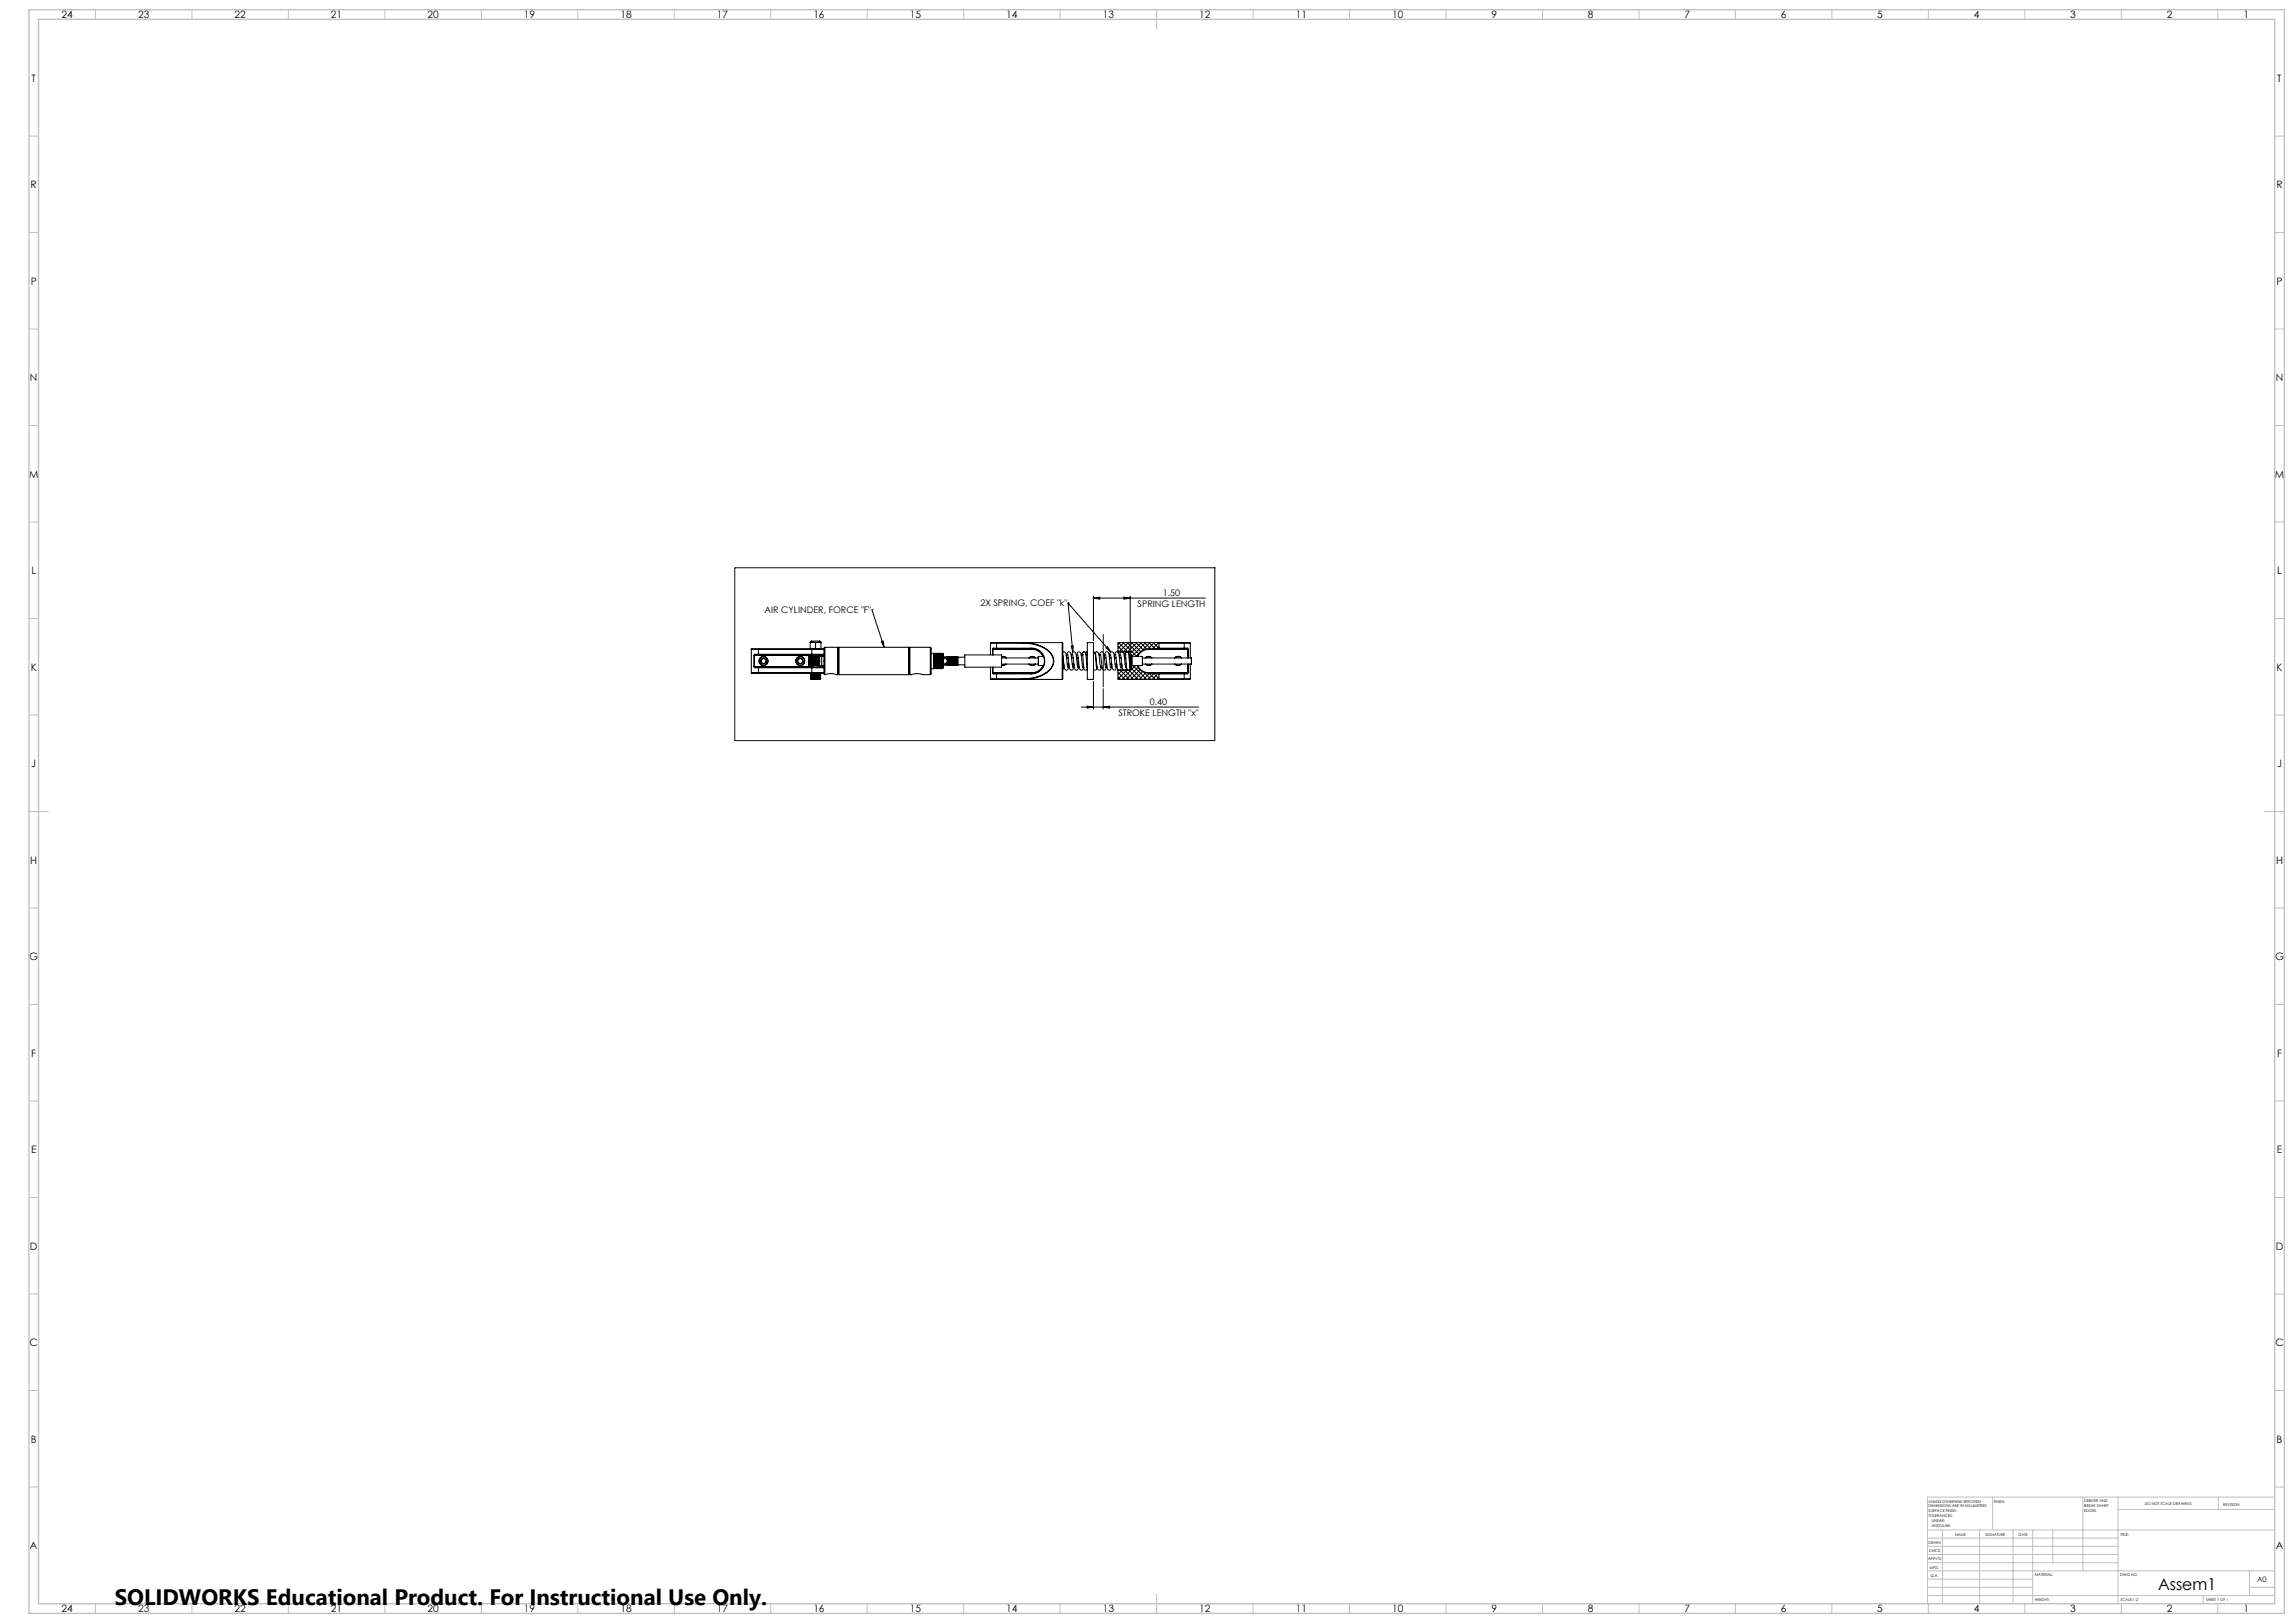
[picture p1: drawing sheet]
<svg xmlns="http://www.w3.org/2000/svg" width="1189mm" height="841mm" viewBox="0 0 1189 841" stroke-linecap="round" stroke-linejoin="round" font-family="sans-serif">
<defs><g id="words">
<text font-size="11.6" x="59" y="832">SOLIDWORKS Educational Product. For Instructional Use Only.</text>
<text font-size="8.5" x="1119" y="824">Assem1</text>
<g font-size="5.3">
<text x="32" y="9">24</text>
<text x="72" y="9">23</text>
<text x="122" y="9">22</text>
<text x="172" y="9">21</text>
<text x="222" y="9">20</text>
<text x="272" y="9">19</text>
<text x="322" y="9">18</text>
<text x="372" y="9">17</text>
<text x="422" y="9">16</text>
<text x="472" y="9">15</text>
<text x="522" y="9">14</text>
<text x="572" y="9">13</text>
<text x="622" y="9">12</text>
<text x="672" y="9">11</text>
<text x="722" y="9">10</text>
<text x="773" y="9">9</text>
<text x="823" y="9">8</text>
<text x="873" y="9">7</text>
<text x="923" y="9">6</text>
<text x="973" y="9">5</text>
<text x="1023" y="9">4</text>
<text x="1073" y="9">3</text>
<text x="1123" y="9">2</text>
<text x="1163" y="9">1</text>
<text x="16" y="42">T</text>
<text x="1180" y="42">T</text>
<text x="16" y="97">R</text>
<text x="1180" y="97">R</text>
<text x="16" y="147">P</text>
<text x="1180" y="147">P</text>
<text x="16" y="197">N</text>
<text x="1180" y="197">N</text>
<text x="15" y="247">M</text>
<text x="1179" y="247">M</text>
<text x="16" y="297">L</text>
<text x="1180" y="297">L</text>
<text x="16" y="347">K</text>
<text x="1180" y="347">K</text>
<text x="16" y="397">J</text>
<text x="1180" y="397">J</text>
<text x="16" y="447">H</text>
<text x="1180" y="447">H</text>
<text x="15" y="497">G</text>
<text x="1179" y="497">G</text>
<text x="16" y="547">F</text>
<text x="1180" y="547">F</text>
<text x="16" y="597">E</text>
<text x="1180" y="597">E</text>
<text x="16" y="648">D</text>
<text x="1180" y="648">D</text>
<text x="15" y="698">C</text>
<text x="1179" y="698">C</text>
<text x="16" y="748">B</text>
<text x="1180" y="748">B</text>
<text x="16" y="803">A</text>
<text x="1180" y="803">A</text>
<text x="32" y="835">24</text>
<text x="72" y="835">23</text>
<text x="122" y="835">22</text>
<text x="172" y="835">21</text>
<text x="222" y="835">20</text>
<text x="272" y="835">19</text>
<text x="322" y="835">18</text>
<text x="372" y="835">17</text>
<text x="422" y="835">16</text>
<text x="472" y="835">15</text>
<text x="522" y="835">14</text>
<text x="572" y="835">13</text>
<text x="622" y="835">12</text>
<text x="672" y="835">11</text>
<text x="722" y="835">10</text>
<text x="773" y="835">9</text>
<text x="823" y="835">8</text>
<text x="873" y="835">7</text>
<text x="923" y="835">6</text>
<text x="973" y="835">5</text>
<text x="1023" y="835">4</text>
<text x="1073" y="835">3</text>
<text x="1123" y="835">2</text>
<text x="1163" y="835">1</text>
</g>
<g font-size="4.7">
<text x="603" y="309">1.50</text>
<text x="396" y="318">AIR CYLINDER, FORCE &quot;F&quot;</text>
<text x="508" y="314">2X SPRING, COEF &quot;k&quot;</text>
<text x="590" y="314">SPRING LENGTH</text>
<text x="596" y="365">0.40</text>
<text x="580" y="371">STROKE LENGTH &quot;x&quot;</text>
</g>
<text font-size="3.9" x="1170" y="820">A0</text>
<g font-size="2">
<text x="1000" y="779">UNLESS OTHERWISE SPECIFIED:</text>
<text x="1033" y="779">FINISH:</text>
<text x="1080" y="778">DEBURR AND</text>
<text x="1112" y="780">DO NOT SCALE DRAWING</text>
<text x="1000" y="781">DIMENSIONS ARE IN MILLIMETERS</text>
<text x="1000" y="784">SURFACE FINISH:</text>
<text x="1080" y="781">BREAK SHARP</text>
<text x="1080" y="783">EDGES</text>
<text x="1152" y="780">REVISION</text>
<text x="1000" y="786">TOLERANCES:</text>
<text x="1001" y="789">LINEAR:</text>
<text x="1001" y="791">ANGULAR:</text>
<text x="1013" y="796">NAME</text>
<text x="1029" y="796">SIGNATURE</text>
<text x="1046" y="796">DATE</text>
<text x="1099" y="796">TITLE:</text>
<text x="1000" y="800">DRAWN</text>
<text x="999" y="808">APPV'D</text>
<text x="1000" y="804">CHK'D</text>
<text x="1000" y="813">MFG</text>
<text x="1001" y="817">Q.A</text>
<text x="1055" y="817">MATERIAL:</text>
<text x="1099" y="817">DWG NO.</text>
<text x="1055" y="830">WEIGHT:</text>
<text x="1099" y="830">SCALE:1:2</text>
<text x="1143" y="830">SHEET 1 OF 1</text>
</g>
</g></defs>
<g fill="none" stroke="#000" stroke-width=".52">
<path d="M381 294h249v90h-249zM452 316h.1M452 316l6 19M554 313l2 25M554 313l22 25M554 313h.1M567 310l3-1v1zM567 309v23M567 310h58M583 309l3 1h-3zM586 309v28M389 336h4"/>
<path d="M389 336v13M391 340h.1M391 340v5M391 340h30M391 339h2M391 339v1M391 339h1M392 339h1M392 339l-1 1M393 339h.1M393 336h28M393 339h28"/>
<path d="M393 336v3M393 336h.1M393 336h-4M420 333v-1h5l1 1M420 336h3M420 333h1M420 333h.1M420 336h.1M420 333v3M421 339h.1M421 336h6M421 339h6"/>
<path d="M421 336v3M421 336h.1M421 339v1M421 333h3M421 333h-1M421 333h2M423 336h3M423 333v3M424 333h-1M424 333h2M424 339v1M424 340h3"/>
<path d="M426 333h.1M426 336h.1M426 333v3M428 335v15M428 335l-1 1v13l1 1M428 335h6M434 335v15M434 335l1 1M435 335v15M435 335h36M457 332h1v3zM471 335v15"/>
<path d="M472 335v15M472 335h10M472 335l-1 1M482 335v15M482 335l1 1v13l-1 1M483 339h1v7M484 339v7M484 339h.1M484 339l1 7M484 339h1M485 339h.1M485 339v7"/>
<path d="M485 339l1 7M486 339h-1M486 339v7M486 339h.1M486 339l1 7M486 339h1M487 339h.1M487 339v7M487 339l1 7M487 339h1v7M488 339h.1M488 339v7"/>
<path d="M488 339v1M488 339h1M488 340v6M488 339l1 4M489 339h.1M489 339v4M489 339v7M500 339h19v7h-19zM513 333h4M513 333v6M514 336h1M514 336v3"/>
<path d="M515 336h20M515 336v3M515 336h2M515 336h-1M515 336h.1M517 336h.1M517 336h18M517 333h13M517 333v3M517 333h.1M517 333h-4M517 333h34"/>
<path d="M530 333a16 16 0 0 1 16 8 8 8 0 0 1-7 9l-4 2h-5M530 333a16 16 0 0 1 16 8 8 8 0 0 1-7 9l-9 2M535 336a7 7 0 0 1 7 7 7 7 0 0 1-7 6M535 336h.1M535 336a6 6 0 0 1 6 7 6 6 0 0 1-6 6M535 336l3 1 3 3M551 333v19M551 339l1 8a1 1 0 0 0 1 0 1 1 0 0 0 1-1v-2M551 338h1v1l1 7M553 339l1 4a3 3 0 0 0 1 4h1l1-3M555 335h1v3zM556 339v3a7 7 0 0 0 2 5h1v-1"/>
<path d="M559 339v7a1.1 1.1 0 0 0 2 1 1.1 1.1 0 0 0 1-1h-1M560 339h1M561 339l1 8a.9 .9 0 0 0 1 0 .9 .9 0 0 0 0-1M561 339h.1M561 339a.9 .9 0 0 1 0-1 1 1 0 0 1 2 0v8M562 338l-1 1M563 339h1v-1h-1v1M564 333h3v19h-3zM567 338a13 13 0 0 1 1 8M568 339h.1M568 339v5a2 2 0 0 0 2 3l1-1M568 339a.8 .8 0 0 1 0-1 .8 .8 0 0 1 1 0l1 8h1"/>
<path d="M570 339h.1M570 339l1-1h1l1 8M570 339l1 3a6 6 0 0 0 1 5 2.3 2.3 0 0 0 2-3M572 329v27M573 339l1 8a1 1 0 0 0 1 0 1 1 0 0 0 1-1v-2M573 336l1-1 2 3zM576 339v4a3 3 0 0 0 2 4l1-3M578 339l1 3a7 7 0 0 0 1 5 2.2 2.2 0 0 0 1-3M579 335l3 3M579 337l1 1M579 337v1M580 333l-1 4"/>
<path d="M580 338h.1M580 333h34M580 338h6M580 333l5 5 4-5M580 333l-1 1M581 339l1 7a1.2 1.2 0 0 0 1 1 1.2 1.2 0 0 0 1-1M582 333l7 7M583 333l-4 3M583 339l1 8a.9 .9 0 0 0 1 0 .9 .9 0 0 0 1-1M584 339h-1a.9 .9 0 0 1 1-1 .9 .9 0 0 1 1 0l1 8M584 338l-1 1v2M584 333l6 6"/>
<path d="M585 333l-5 5-1-1M586 339h.1M586 338a.8 .8 0 0 0-1 1 .8 .8 0 0 0 1 0M586 339v7M586 339h1M586 338v1M587 333l4 5M587 339v7M587 339h.1M587 340h.1M587 333l-5 5M589 333l4 4"/>
<path d="M590 339l-1 1M591 333l3 3M592 333l-6 6M593 333l3 3M594 333l-7 7M595 336a6 6 0 0 0-6 4M595 336h.1M595 336l-3 1-2 3M595 336h19M595 336h21M596 333l3 3M596 333l-4 4"/>
<path d="M598 333l3 3M598 333l-3 3M600 333l-3 3M601 335l-1 1M601 333h-1l1 1M601 336h-1M601 333v3M601 336h13M601 333h13M614 333h.1M614 333h3M614 336h1"/>
<path d="M614 336h.1M614 333v3M615 336h1M615 336h.1M616 336h.1M616 336v5M617 333v8M389 349h4M391 345v1M391 345h.1M391 345l1 1M391 345h30"/>
<path d="M391 346h2M392 346h-1M392 346h1M393 349h.1M393 349h28M393 346v3M393 346h28M393 346h.1M394 344h.1M395 340h.1M396 340h.1M413 344h.1"/>
<path d="M417 341h.1M419 345h.1M419 342v3M419 345h1M420 340v5M420 340h-1v5M420 340h.1M420 345h.1M420 340h1M420 352h5M420 349h5M420 349v3"/>
<path d="M420 350h.1M420 352h.1M420 345h1M420 351v1M420 350h1M421 349h-1M421 340v5M421 340h.1M421 350h.1M421 352h.1M421 350v2M421 351l-1 1"/>
<path d="M421 345h.1M421 351h.1M421 351v1M421 349h.1M421 346h6M421 349h6M421 346v3M421 346h.1M421 345v1M421 340h1M421 345h1M422 350h.1"/>
<path d="M422 352h.1M422 350v2M422 351h.1M422 340v5M422 351v1M422 340h.1M422 345h.1M422 340l1 5M422 340h1M422 345h1M423 345h.1M423 340v5"/>
<path d="M423 340h.1M423 350v2zM423 351h.1M423 350h.1M423 352h.1M423 350v2M423 345h1M423 340l1 5M423 340h1M424 345h.1M424 350h.1M424 352h.1"/>
<path d="M424 351h.1M424 350v2M424 340v5M424 340h.1M424 351v1M424 351l1 1M424 345h1M424 345v1M424 345h3M424 340l1 5M424 340h1M425 350h.1"/>
<path d="M425 352h.1M425 350v2M425 345h.1M425 350h-1M425 351h.1M425 340v3M425 340h.1M425 351v1M425 345h1M425 343v2M425 340h1M425 349h.1"/>
<path d="M425 349v3M426 340v5M426 345h1M426 340h1M428 350h.1M428 350l3-1 3 1M435 349l-1 1M435 350h36M471 349l1 1M472 350l3-1 7 1M483 346h1M484 346h.1"/>
<path d="M484 346h1M485 346h.1M486 346h-1M486 346h.1M486 346h1M487 346h.1M488 346h-1M488 346h.1M489 344h2v1M489 341h11M489 345h11M491 341h-2"/>
<path d="M491 341v1M491 341h.1M491 342h.1M491 342v1M491 343v1M491 345h.1M491 341v4M491 341v3M492 341v4v-4M492 341h.1M492 345h.1M492 341v3"/>
<path d="M492 341l1 3M493 345h.1M493 341v4zM493 341h.1M493 341l1 4M493 341l1 3M494 345h.1M494 341v3M494 341h.1M494 341l1 4M494 341l1 3M495 345h.1"/>
<path d="M495 341v4v-4M495 341h.1M495 341l1 3M496 345h.1M496 341v4M496 341v3M496 341h.1M496 341l1 3M496 341h1M513 352h4M513 346v6M514 349h1"/>
<path d="M514 346v3M515 349h.1M515 349h20M515 346v3M515 349h2M517 352h.1M517 352h13M517 349h18M517 349v3M517 349h.1M517 352h34M519 340l3 1"/>
<path d="M519 340l2 1M519 344h19M519 341h19M521 340h.1M521 344l-2 1M522 344l-3 1M533 341l2-1 2 1M533 344l2 1 2-1M535 349h.1M536 345h.1M538 340v5M538 345h.1"/>
<path d="M538 345h3M538 340h3M538 340h.1M541 345l-3 3-3 1M551 344h.1M551 341h.1M551 344v3M553 341v-3h2l1 8M553 341h1M553 344h1M555 341l1-3h1l1 1 1 7M555 341h1"/>
<path d="M556 344h1M558 341l1-3h1l1 8M558 341h1M558 344h1M559 341v5M567 353v14M568 346h1M569 346a1.1 1.1 0 0 1-1 1 1.1 1.1 0 0 1-1 0M572 357v10M572 341l1-3h1l2 8M572 341h1M573 344h1"/>
<path d="M575 341l1-3h1l1 8M575 341h1M575 344h1M578 341v-3h1l1 1 1 7M578 341h.1M578 344h1M579 348l4 4M579 351l2 1M579 347v1M579 352h35M579 348v4M580 341l1-3h1l1 8"/>
<path d="M580 341h1M581 344h.1M581 347l4 5M582 347l-3 3M583 341h1M583 347l5 5M583 344h1M584 347l-5 5M585 347l5 5M585 341h1M585 344h1M586 346v1l-7 1"/>
<path d="M586 346l6 6M586 346h1M587 340v5M587 345h.1M587 345h5M587 340h5M587 345l7 7M589 345l-8 7M589 345a6 6 0 0 0 6 4M590 345l2 3 3 1M590 346l-6 6M591 347l-5 5"/>
<path d="M592 340v5M592 340h.1M592 344h26M592 341h26M592 345h.1M592 348l-4 4M593 348l4 4M594 341l1-1 2 1M594 344l1 1 2-1M594 349l-4 3M594 340h.1M595 340h.1"/>
<path d="M595 349h.1M595 349h19M595 349h21M596 349l3 3M596 349l-3 3M600 349h1M600 349l-3 3M601 352l-3-3-3 3M601 351l-2 1M601 352h-1M601 349v3M601 352h13"/>
<path d="M601 349h13M609 341l2-1 1 1M609 344l2 1 1-1M609 341l1-1 2 1M609 344l1 1 2-1M609 340h.1M611 340h.1M614 349h.1M614 349h1M614 352h.1M614 352h3M614 349v3"/>
<path d="M615 349h.1M616 349h-1M616 349h.1M616 344v5M617 352h-3M617 344v8M618 341v3M618 341h.1M560 366h61M563 366h4l-4 1zM572 366h3v1z"/>
<circle cx="396" cy="342" r="1.5"/>
<circle cx="396" cy="342" r="2.4"/>
<circle cx="396" cy="343" r="2.2"/>
<circle cx="396" cy="342" r="1.3"/>
<circle cx="415" cy="342" r="1.5"/>
<circle cx="415" cy="342" r="2.4"/>
<circle cx="415" cy="343" r="2.2"/>
<circle cx="415" cy="342" r="1.3"/>
</g>
<g fill="none" stroke="#c0c0c0" stroke-width=".52">
<path d="M49 5v5M99 5v5M149 5v5M199 5v5M249 5v5M299 5v5M349 5v5M399 5v5M449 5v5M499 5v5M549 5v5M599 5v10"/>
<path d="M649 5v5M699 5v5M749 5v5M799 5v5M849 5v5M899 5v5M949 5v5M999 5v5M1049 5v5M1099 5v5M1149 5v5M15 71h5"/>
<path d="M1179 71h5M15 121h5M1179 121h5M15 171h5M1179 171h5M15 221h5M1179 221h5M15 271h5M1179 271h5M15 321h5M1179 321h5M15 371h5"/>
<path d="M1179 371h5M15 421h10M1174 421h10M15 471h5M1179 471h5M15 521h5M1179 521h5M15 571h5M1179 571h5M15 621h5M1179 621h5M15 671h5"/>
<path d="M1179 671h5M15 721h5M1179 721h5M15 771h5M1033 776v17M1080 776v38M1098 776v55M1150 776v6M1179 771h5M1179 776h-180v55M999 793h180M999 797h99"/>
<path d="M1007 793v38M1026 793v38M1043 793v38M1054 793v38M1064 793v17M1098 782h81M999 810h99M999 806h99M999 801h99M999 818h55M999 814h180M1166 814v13"/>
<path d="M49 831v5M99 831v5M149 831v5M199 831v5M249 831v5M299 831v5M349 831v5M399 831v5M449 831v5M499 831v5M549 831v5M599 826v10"/>
<path d="M649 831v5M699 831v5M749 831v5M799 831v5M849 831v5M899 831v5M949 831v5M999 827h180M999 823h55M999 831v5M1049 831v5M1099 831v5"/>
<path d="M1142 827v4M1149 831v5M1166 823h13"/>
</g>
<path d="M15 5h1169v831h-1169zM20 10h1159v821h-1159z" fill="none" stroke="#c0c0c0" stroke-width=".7"/>
<g fill="#000">
<path d="M567 310l3-1v1zM583 309l3 1h-3zM457 332h1v3zM555 335h1v3zM573 336l1-1 2 3z"/>
<path d="M563 366h4l-4 1zM572 366h3v1z"/>
</g>
<use href="#words"/>
</svg>
